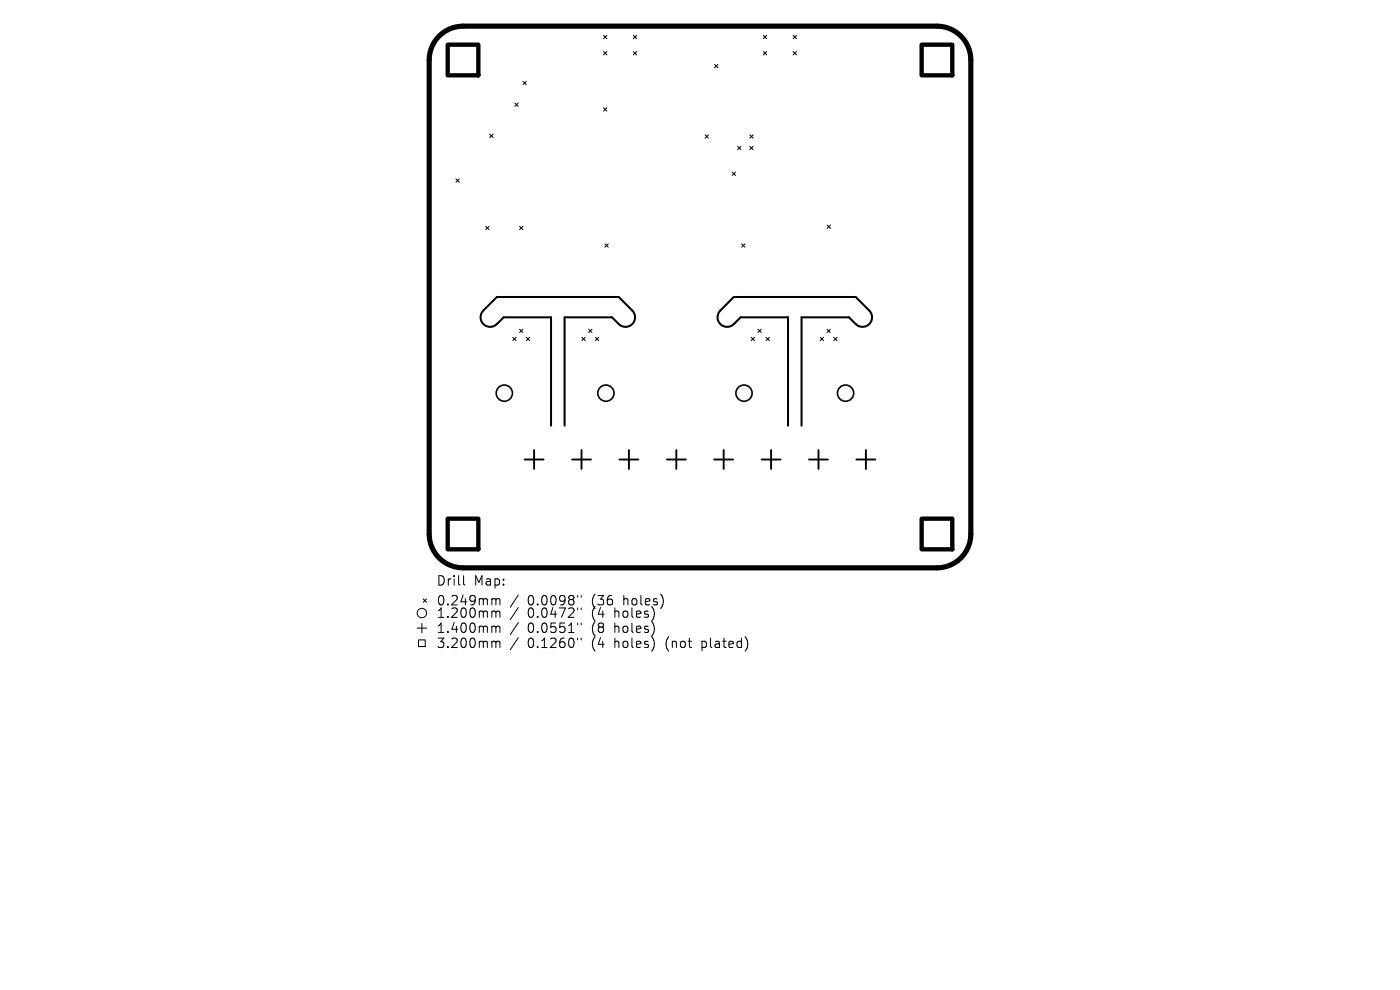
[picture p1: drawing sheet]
<svg xmlns="http://www.w3.org/2000/svg" width="297mm" height="210mm" viewBox="0 0 297 210" stroke-linecap="round" stroke-linejoin="round" font-family="sans-serif">
<defs><g id="words">
<g font-size="2.8">
<text x="92.5" y="124.5">Drill</text>
<text x="100.5" y="124.5">Map:</text>
<text x="92.5" y="128.7">0.249mm</text>
<text x="92.5" y="131.3">1.200mm</text>
<text x="111.9" y="128.7">0.0098&quot;</text>
<text x="111.9" y="131.3">0.0472&quot;</text>
<text x="125.7" y="128.7">(36</text>
<text x="125.7" y="131.3">(4</text>
<text x="130.6" y="131.3">holes)</text>
<text x="132.5" y="128.7">holes)</text>
<text x="92.5" y="134.5">1.400mm</text>
<text x="92.5" y="137.7">3.200mm</text>
<text x="111.9" y="134.5">0.0551&quot;</text>
<text x="111.9" y="137.7">0.1260&quot;</text>
<text x="125.7" y="134.5">(8</text>
<text x="125.7" y="137.7">(4</text>
<text x="130.6" y="134.5">holes)</text>
<text x="130.6" y="137.7">holes)</text>
<text x="141.7" y="137.7">(not</text>
<text x="149.5" y="137.7">plated)</text>
</g>
</g></defs>
<path d="M116.9 90.3v-23h-10.1a3.9 3.9 0 0 1-2.7 2 2.03 2.03 0 0 1-2-1.2 2.03 2.03 0 0 1 .4-2.2l2.9-2.9h25.9l2.8 2.9a2.03 2.03 0 0 1 0 2.8 2.03 2.03 0 0 1-2.8 0l-1.5-1.4h-10v23M167.2 90.3v-23h-10.1a3.9 3.9 0 0 1-2.7 2 2.03 2.03 0 0 1-2-1.2 2.03 2.03 0 0 1 .4-2.2l2.9-2.9h25.8l2.9 2.9a2.03 2.03 0 0 1 0 2.8 2.03 2.03 0 0 1-2.9 0l-1.4-1.4h-10.1v23" fill="none" stroke="#000" stroke-width=".43"/>
<path d="M93.1 7.7a7.2 7.2 0 0 1 5.1-2.2h100.6a7.2 7.2 0 0 1 7.2 7.2v100.6a7.2 7.2 0 0 1-7.2 7.2h-100.6a7.2 7.2 0 0 1-7.2-7.2v-100.6a7.2 7.2 0 0 1 2.1-5z" fill="none" stroke="#000" stroke-width="1.1"/>
<g fill="none" stroke="#000" stroke-width=".21">
<path d="M110.9 17.3l.8 .7M111.7 17.3l-.8 .7M128 7.5l.7 .7M128 10.9l.7 .8M128.7 7.5l-.7 .7M128.7 10.9l-.7 .8M134.4 7.5l.7 .7M134.4 10.9l.7 .8M135.1 7.5l-.7 .7M135.1 10.9l-.7 .8M151.6 13.7l.7 .7M152.3 13.7l-.7 .7"/>
<path d="M161.9 7.5l.7 .7M161.9 10.9l.7 .8M162.6 7.5l-.7 .7M162.6 10.9l-.7 .8M168.3 7.5l.7 .7M168.3 10.9l.7 .8M169 7.5l-.7 .7M169 10.9l-.7 .8M96.7 37.9l.7 .8M97.4 37.9l-.7 .8M103.9 28.5l.7 .7M104.6 28.5l-.7 .7"/>
<path d="M109.2 21.9l.7 .7M109.9 21.9l-.7 .7M128 22.9l.7 .7M128.7 22.9l-.7 .7M149.6 28.6l.7 .7M150.3 28.6l-.7 .7M155.3 36.5l.7 .7M156 36.5l-.7 .7M156.5 31l.7 .8M157.2 31l-.7 .8M159.1 28.6l.7 .7M159.1 31l.7 .8"/>
<path d="M159.8 28.6l-.7 .7M159.8 31l-.7 .8M103 48l.8 .7M103.8 48l-.8 .7M110.2 48l.7 .7M110.9 48l-.7 .7M128.3 51.7l.7 .7M129 51.7l-.7 .7M157.3 51.7l.8 .7M158.1 51.7l-.8 .7M175.5 47.7l.7 .8M176.2 47.7l-.7 .8"/>
<path d="M108.8 71.6l.7 .7M109.5 71.6l-.7 .7M110.2 69.8l.7 .7M110.9 69.8l-.7 .7M111.7 71.6l.7 .7M112.4 71.6l-.7 .7M123.4 71.6l.8 .7M124.2 71.6l-.8 .7M124.9 69.8l.7 .7M125.6 69.8l-.7 .7M126.3 71.6l.7 .7M127 71.6l-.7 .7"/>
<path d="M159.3 71.6l.8 .7M160.1 71.6l-.8 .7M160.8 69.8l.7 .7M161.5 69.8l-.7 .7M162.5 71.6l.7 .7M163.2 71.6l-.7 .7M174 71.6l.7 .7M174.7 71.6l-.7 .7M175.4 69.8l.7 .7M176.1 69.8l-.7 .7M176.9 71.6l.7 .7M177.6 71.6l-.7 .7"/>
<path d="M88.5 133.2h2M88.8 135.7h1.4v1.5h-1.4zM89.5 132.2v2M89.8 127l.7 .8M90.5 127l-.7 .8M98.3 122.1v1.7l.3 .3M104.6 127l.5 .1 .1 .2M104.6 129.6h.3l.3 .3M104.6 132.8l.5 .1 .1 .2M104.6 136l.5 .1 .1 .2M105.2 127.3l.3-.3 .5 .1 .1 1.2M105.2 127.3v1"/>
<path d="M105.2 129.9v1.1M105.2 133.1v1.1M105.2 136.3v1.1M105.2 129.9l.3-.3 .5 .1 .1 1.3M105.2 133.1l.3-.3 .5 .1 .1 1.3M105.2 136.3l.3-.3 .5 .1 .1 1.3M110 126.2l-1.8 2.6M110 128.9l-1.8 2.5M110 132.1l-1.8 2.5M110 135.3l-1.8 2.5M122.5 126.3v.4M122.5 129v.3"/>
<path d="M122.5 132.2v.3M122.5 135.4v.3M123.3 126.3v.4M123.3 129v.3M123.3 132.2v.3M123.3 135.4v.3"/>
<circle cx="89.5" cy="130" r="1"/>
</g>
<g fill="none" stroke="#000" stroke-width=".34">
<circle cx="107" cy="83.4" r="1.72"/>
<circle cx="128.5" cy="83.4" r="1.72"/>
<circle cx="157.8" cy="83.4" r="1.72"/>
<circle cx="179.4" cy="83.4" r="1.72"/>
</g>
<g fill="none" stroke="#000" stroke-width=".4">
<path d="M111.3 97.5h4M113.3 95.5v4M121.4 97.5h4M123.4 95.5v4M131.4 97.5h4M133.4 95.5v4M141.5 97.5h4M143.5 95.5v4M151.5 97.5h4M153.5 95.5v4M161.6 97.5h4M163.6 95.5v4"/>
<path d="M171.6 97.5h4M173.6 95.5v4M181.7 97.5h4M183.7 95.5v4"/>
</g>
<path d="M95 9.5h6.5v6.5h-6.5zM195.5 9.5h6.5v6.5h-6.5zM95 110h6.5v6.5h-6.5zM195.5 110h6.5v6.5h-6.5z" fill="none" stroke="#000" stroke-width=".92"/>
<use href="#words"/>
</svg>
